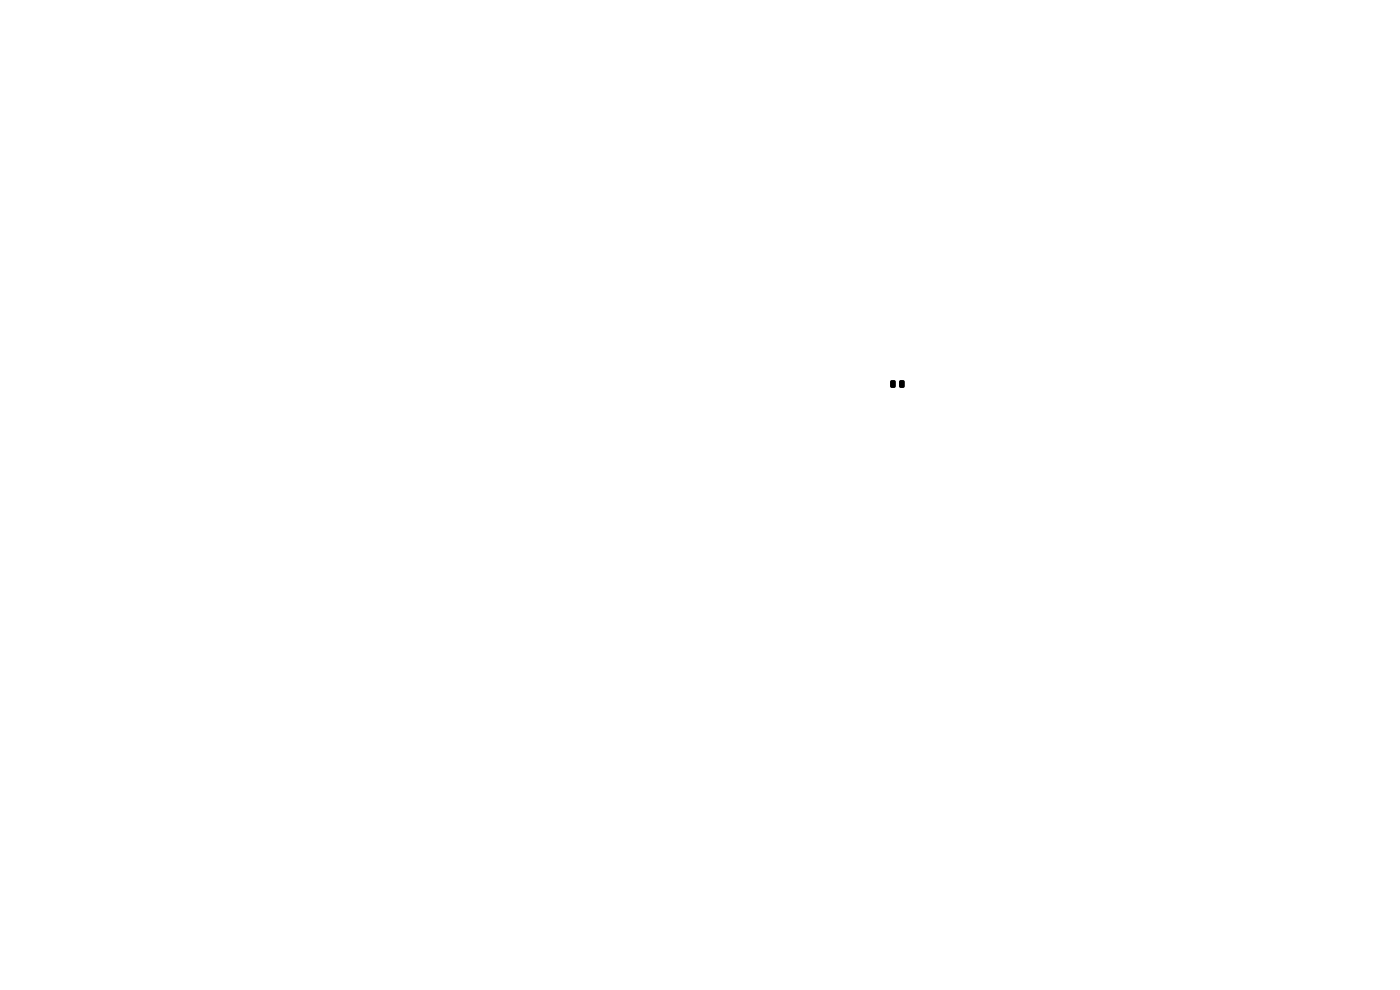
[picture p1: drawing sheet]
<svg xmlns="http://www.w3.org/2000/svg" width="297mm" height="210mm" viewBox="0 0 297 210" stroke-linecap="round" stroke-linejoin="round" font-family="sans-serif">
<path d="M189 80.8l.7-.1 .2 .2v1l-.1 .3h-.6l-.3-.2zM190.9 80.8l.7-.1 .2 .2v1l-.1 .3h-.6l-.3-.2z" fill="#000" stroke="#000" stroke-width=".21"/>
</svg>
